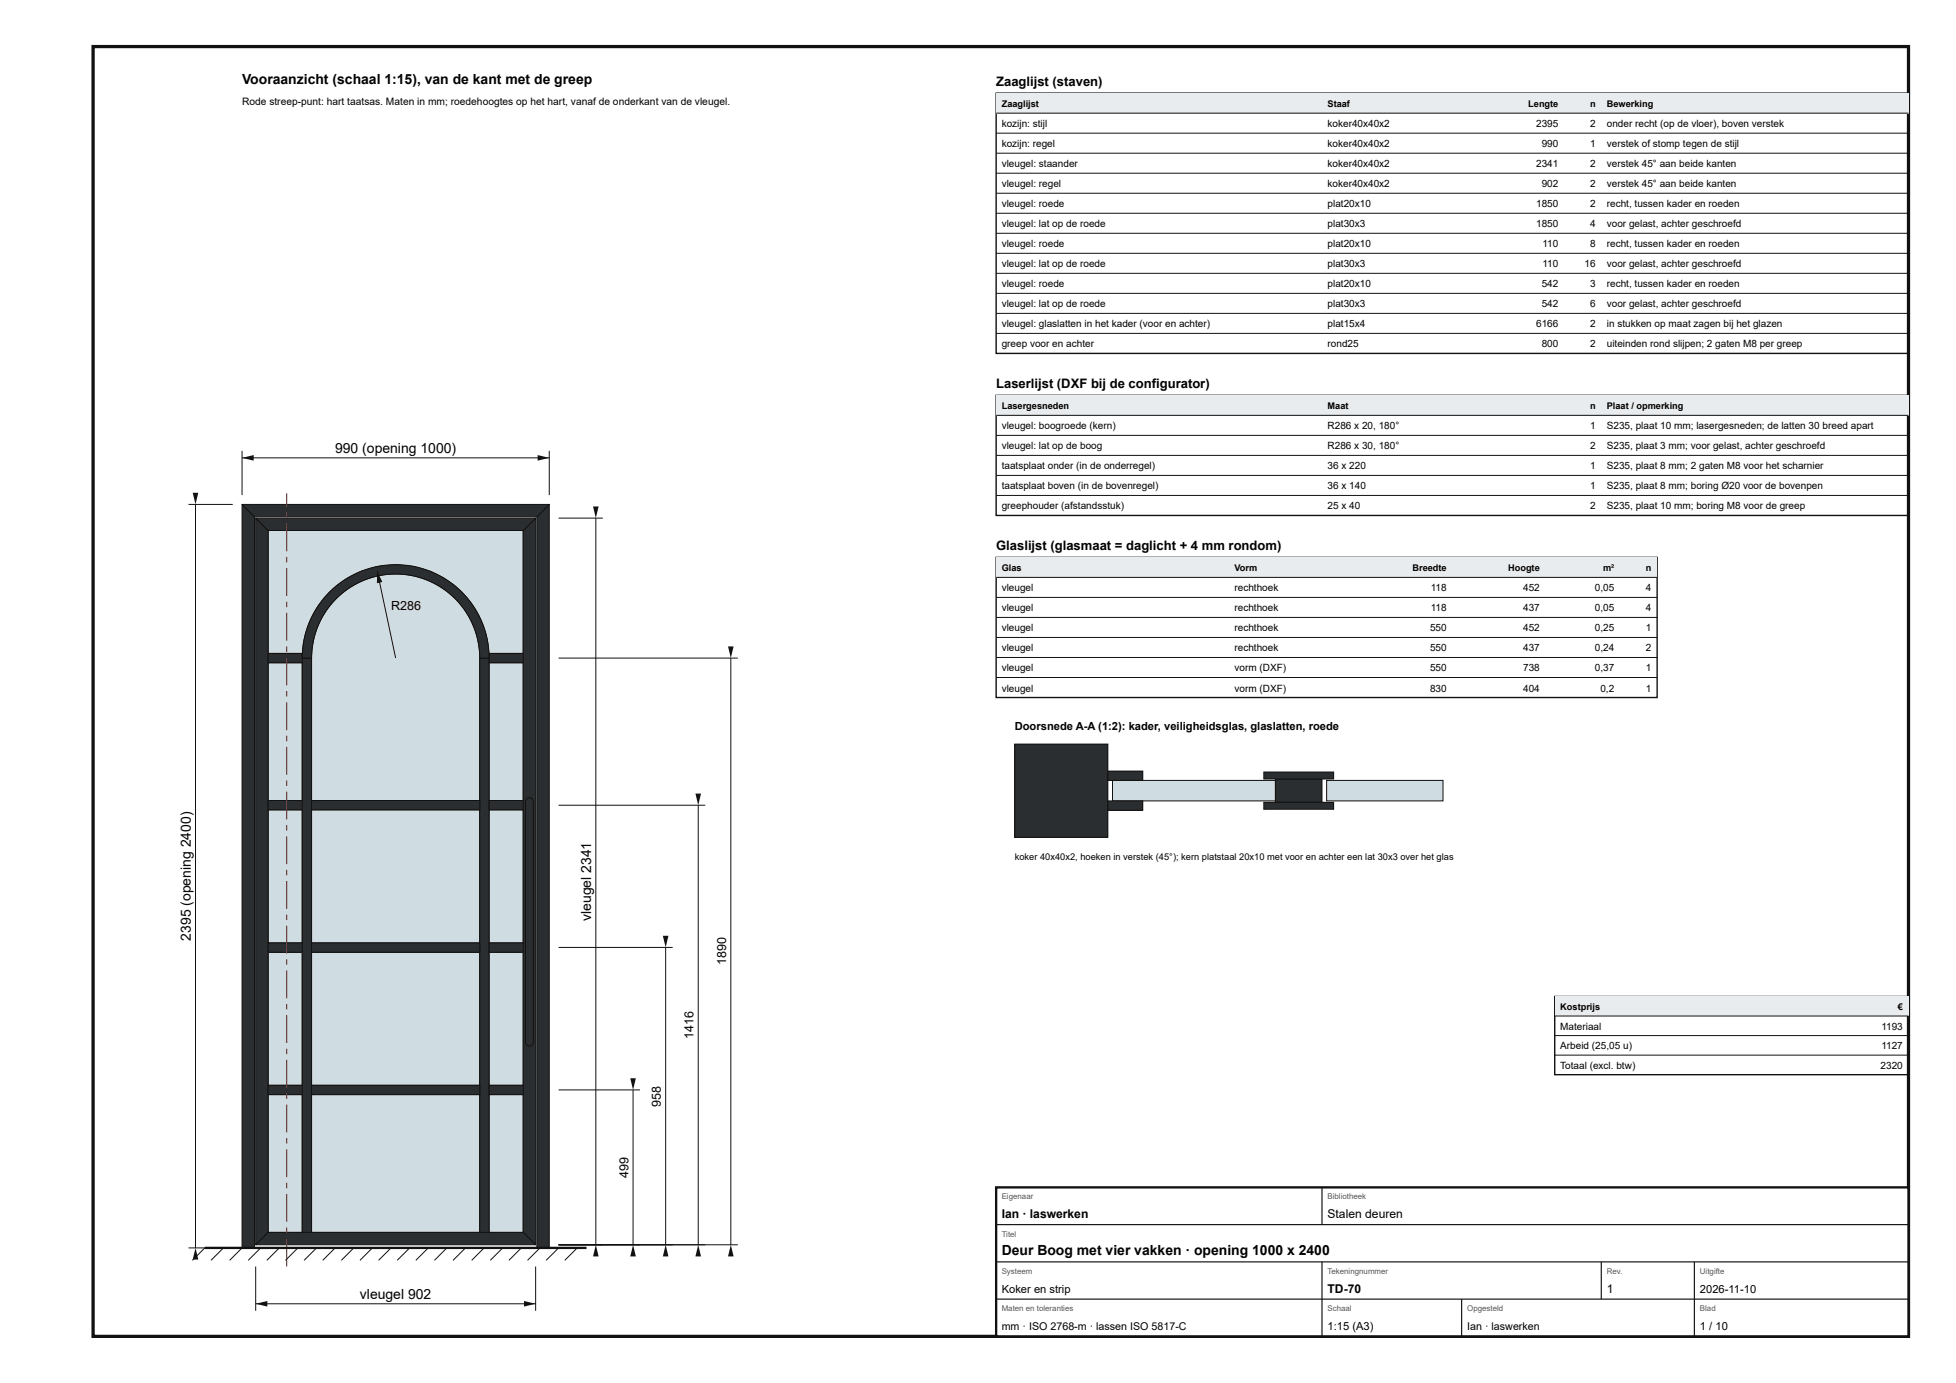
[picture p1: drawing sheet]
<svg xmlns="http://www.w3.org/2000/svg" width="420mm" height="297mm" viewBox="0 0 420 297" stroke-linecap="round" stroke-linejoin="round" font-family="sans-serif">
<defs><g id="words">
<g font-size="3">
<text x="52" y="18">Vooraanzicht (schaal 1:15), van de kant met de greep</text>
<text x="72" y="97.3">990 (opening 1000)</text>
<text x="127" y="197.8" transform="rotate(-90 127 197.8)">vleugel 2341</text>
<text x="41" y="202" transform="rotate(-90 41 202)">2395 (opening 2400)</text>
<text x="215.2" y="269.6">Deur Boog met vier vakken · opening 1000 x 2400</text>
<text x="77.3" y="279">vleugel 902</text>
</g>
<g font-size="2.8">
<text x="214" y="18.5">Zaaglijst (staven)</text>
<text x="214" y="83.4">Laserlijst (DXF bij de configurator)</text>
<text x="214" y="118.2">Glaslijst (glasmaat = daglicht + 4 mm rondom)</text>
</g>
<g font-size="2.7">
<text x="84" y="131">R286</text>
<text x="156" y="207.3" transform="rotate(-90 156 207.3)">1890</text>
<text x="149" y="223.1" transform="rotate(-90 149 223.1)">1416</text>
<text x="142" y="237.7" transform="rotate(-90 142 237.7)">958</text>
<text x="135" y="253" transform="rotate(-90 135 253)">499</text>
</g>
<g font-size="2.6">
<text x="215.2" y="261.6">Ian · laswerken</text>
<text x="285.2" y="261.6">Stalen deuren</text>
<text x="285.2" y="277.6">TD-70</text>
<text x="345.2" y="277.6">1</text>
</g>
<g font-size="2.4">
<text x="218" y="156.8">Doorsnede A-A (1:2): kader, veiligheidsglas, glaslatten, roede</text>
<text x="215.2" y="277.6">Koker en strip</text>
<text x="365.2" y="277.6">2026-11-10</text>
<text x="285.2" y="285.6">1:15 (A3)</text>
<text x="365.2" y="285.6">1 / 10</text>
</g>
<g font-size="2.3">
<text x="215.2" y="285.6">mm · ISO 2768-m · lassen ISO 5817-C</text>
<text x="315.2" y="285.6">Ian · laswerken</text>
</g>
<text font-size="2.2" x="52" y="22.5">Rode streep-punt: hart taatsas. Maten in mm; roedehoogtes op het hart, vanaf de onderkant van de vleugel.</text>
<g font-size="2.1">
<text x="215.2" y="27.3">kozijn: stijl</text>
<text x="285.2" y="27.3">koker40x40x2</text>
<text x="330" y="27.3">2395</text>
<text x="341.6" y="27.3">2</text>
<text x="345.2" y="27.3">onder recht (op de vloer), boven verstek</text>
<text x="215.2" y="31.6">kozijn: regel</text>
<text x="215.2" y="35.9">vleugel: staander</text>
<text x="285.2" y="31.6">koker40x40x2</text>
<text x="285.2" y="35.9">koker40x40x2</text>
<text x="330" y="35.9">2341</text>
<text x="331.2" y="31.6">990</text>
<text x="341.6" y="31.6">1</text>
<text x="341.6" y="35.9">2</text>
<text x="345.2" y="31.6">verstek of stomp tegen de stijl</text>
<text x="345.2" y="35.9">verstek 45° aan beide kanten</text>
<text x="215.2" y="40.2">vleugel: regel</text>
<text x="285.2" y="40.2">koker40x40x2</text>
<text x="331.2" y="40.2">902</text>
<text x="341.6" y="40.2">2</text>
<text x="345.2" y="40.2">verstek 45° aan beide kanten</text>
<text x="215.2" y="44.5">vleugel: roede</text>
<text x="285.2" y="44.5">plat20x10</text>
<text x="330" y="44.5">1850</text>
<text x="341.6" y="44.5">2</text>
<text x="345.2" y="44.5">recht, tussen kader en roeden</text>
<text x="215.2" y="48.8">vleugel: lat op de roede</text>
<text x="215.2" y="53.1">vleugel: roede</text>
<text x="285.2" y="48.8">plat30x3</text>
<text x="285.2" y="53.1">plat20x10</text>
<text x="330" y="48.8">1850</text>
<text x="331.4" y="53.1">110</text>
<text x="341.6" y="48.8">4</text>
<text x="341.6" y="53.1">8</text>
<text x="345.2" y="48.8">voor gelast, achter geschroefd</text>
<text x="345.2" y="53.1">recht, tussen kader en roeden</text>
<text x="215.2" y="57.4">vleugel: lat op de roede</text>
<text x="285.2" y="57.4">plat30x3</text>
<text x="331.4" y="57.4">110</text>
<text x="340.4" y="57.4">16</text>
<text x="345.2" y="57.4">voor gelast, achter geschroefd</text>
<text x="215.2" y="61.7">vleugel: roede</text>
<text x="285.2" y="61.7">plat20x10</text>
<text x="331.2" y="61.7">542</text>
<text x="341.6" y="61.7">3</text>
<text x="345.2" y="61.7">recht, tussen kader en roeden</text>
<text x="215.2" y="66">vleugel: lat op de roede</text>
<text x="215.2" y="70.3">vleugel: glaslatten in het kader (voor en achter)</text>
<text x="285.2" y="66">plat30x3</text>
<text x="285.2" y="70.3">plat15x4</text>
<text x="330" y="70.3">6166</text>
<text x="331.2" y="66">542</text>
<text x="341.6" y="66">6</text>
<text x="341.6" y="70.3">2</text>
<text x="345.2" y="66">voor gelast, achter geschroefd</text>
<text x="345.2" y="70.3">in stukken op maat zagen bij het glazen</text>
<text x="215.2" y="74.6">greep voor en achter</text>
<text x="285.2" y="74.6">rond25</text>
<text x="331.2" y="74.6">800</text>
<text x="341.6" y="74.6">2</text>
<text x="345.2" y="74.6">uiteinden rond slijpen; 2 gaten M8 per greep</text>
<text x="215.2" y="92.2">vleugel: boogroede (kern)</text>
<text x="285.2" y="92.2">R286 x 20, 180°</text>
<text x="341.6" y="92.2">1</text>
<text x="345.2" y="92.2">S235, plaat 10 mm; lasergesneden; de latten 30 breed apart</text>
<text x="215.2" y="96.5">vleugel: lat op de boog</text>
<text x="215.2" y="100.8">taatsplaat onder (in de onderregel)</text>
<text x="285.2" y="96.5">R286 x 30, 180°</text>
<text x="285.2" y="100.8">36 x 220</text>
<text x="341.6" y="96.5">2</text>
<text x="341.6" y="100.8">1</text>
<text x="345.2" y="96.5">S235, plaat 3 mm; voor gelast, achter geschroefd</text>
<text x="345.2" y="100.8">S235, plaat 8 mm; 2 gaten M8 voor het scharnier</text>
<text x="215.2" y="105.1">taatsplaat boven (in de bovenregel)</text>
<text x="285.2" y="105.1">36 x 140</text>
<text x="341.6" y="105.1">1</text>
<text x="345.2" y="105.1">S235, plaat 8 mm; boring Ø20 voor de bovenpen</text>
<text x="215.2" y="109.4">greephouder (afstandsstuk)</text>
<text x="285.2" y="109.4">25 x 40</text>
<text x="341.6" y="109.4">2</text>
<text x="345.2" y="109.4">S235, plaat 10 mm; boring M8 voor de greep</text>
<text x="215.2" y="127">vleugel</text>
<text x="215.2" y="131.3">vleugel</text>
<text x="265.2" y="127">rechthoek</text>
<text x="265.2" y="131.3">rechthoek</text>
<text x="307.4" y="127">118</text>
<text x="307.4" y="131.3">118</text>
<text x="327.2" y="127">452</text>
<text x="327.2" y="131.3">437</text>
<text x="342.6" y="127">0,05</text>
<text x="342.6" y="131.3">0,05</text>
<text x="353.6" y="127">4</text>
<text x="353.6" y="131.3">4</text>
<text x="215.2" y="135.6">vleugel</text>
<text x="265.2" y="135.6">rechthoek</text>
<text x="307.2" y="135.6">550</text>
<text x="327.2" y="135.6">452</text>
<text x="342.6" y="135.6">0,25</text>
<text x="353.6" y="135.6">1</text>
<text x="215.2" y="139.9">vleugel</text>
<text x="265.2" y="139.9">rechthoek</text>
<text x="307.2" y="139.9">550</text>
<text x="327.2" y="139.9">437</text>
<text x="342.6" y="139.9">0,24</text>
<text x="353.6" y="139.9">2</text>
<text x="215.2" y="144.2">vleugel</text>
<text x="215.2" y="148.5">vleugel</text>
<text x="265.2" y="144.2">vorm (DXF)</text>
<text x="265.2" y="148.5">vorm (DXF)</text>
<text x="307.2" y="144.2">550</text>
<text x="307.2" y="148.5">830</text>
<text x="327.2" y="144.2">738</text>
<text x="327.2" y="148.5">404</text>
<text x="342.6" y="144.2">0,37</text>
<text x="343.8" y="148.5">0,2</text>
<text x="353.6" y="144.2">1</text>
<text x="353.6" y="148.5">1</text>
<text x="335.2" y="221.1">Materiaal</text>
<text x="404.2" y="221.1">1193</text>
<text x="335.2" y="225.3">Arbeid (25,05 u)</text>
<text x="404.2" y="225.3">1127</text>
<text x="335.2" y="229.5">Totaal (excl. btw)</text>
<text x="404" y="229.5">2320</text>
</g>
<g font-size="2">
<text x="215.2" y="23">Zaaglijst</text>
<text x="285.2" y="23">Staaf</text>
<text x="328.3" y="23">Lengte</text>
<text x="341.6" y="23">n</text>
<text x="345.2" y="23">Bewerking</text>
<text x="215.2" y="87.9">Lasergesneden</text>
<text x="285.2" y="87.9">Maat</text>
<text x="341.6" y="87.9">n</text>
<text x="345.2" y="87.9">Plaat / opmerking</text>
<text x="215.2" y="122.7">Glas</text>
<text x="265.2" y="122.7">Vorm</text>
<text x="303.4" y="122.7">Breedte</text>
<text x="324" y="122.7">Hoogte</text>
<text x="344.4" y="122.7">m²</text>
<text x="353.6" y="122.7">n</text>
<text x="218" y="184.8">koker 40x40x2, hoeken in verstek (45°); kern platstaal 20x10 met voor en achter een lat 30x3 over het glas</text>
<text x="335.2" y="216.9">Kostprijs</text>
<text x="407.7" y="216.9">€</text>
</g>
<g font-size="1.7" fill="#555">
<text x="215.2" y="257.6">Eigenaar</text>
<text x="285.2" y="257.6">Bibliotheek</text>
<text x="215.2" y="265.6">Titel</text>
<text x="215.2" y="273.6">Systeem</text>
<text x="285.2" y="273.6">Tekeningnummer</text>
<text x="345.2" y="273.6">Rev.</text>
<text x="365.2" y="273.6">Uitgifte</text>
<text x="215.2" y="281.6">Maten en toleranties</text>
<text x="285.2" y="281.6">Schaal</text>
<text x="315.2" y="281.6">Opgesteld</text>
<text x="365.2" y="281.6">Blad</text>
</g>
</g></defs>
<path d="M20 10h390v277h-390z" fill="none" stroke="#111" stroke-width=".7" stroke-linecap="butt"/>
<path d="M57.6 235.1h7.3v29.6h-7.3z" fill="#cfdde3"/>
<path d="M57.6 235.1h7.3v29.6h-7.3z" fill="none" stroke="#111" stroke-width=".21"/>
<path d="M57.6 204.5h7.3v28.6h-7.3z" fill="#cfdde3"/>
<path d="M57.6 204.5h7.3v28.6h-7.3z" fill="none" stroke="#111" stroke-width=".21"/>
<path d="M57.6 173.9h7.3v28.6h-7.3z" fill="#cfdde3"/>
<path d="M57.6 173.9h7.3v28.6h-7.3z" fill="none" stroke="#111" stroke-width=".21"/>
<path d="M57.6 142.3h7.3v29.6h-7.3z" fill="#cfdde3"/>
<path d="M57.6 142.3h7.3v29.6h-7.3z" fill="none" stroke="#111" stroke-width=".21"/>
<path d="M105.1 235.1h7.3v29.6h-7.3z" fill="#cfdde3"/>
<path d="M105.1 235.1h7.3v29.6h-7.3z" fill="none" stroke="#111" stroke-width=".21"/>
<path d="M105.1 204.5h7.3v28.6h-7.3z" fill="#cfdde3"/>
<path d="M105.1 204.5h7.3v28.6h-7.3z" fill="none" stroke="#111" stroke-width=".21"/>
<path d="M105.1 173.9h7.3v28.6h-7.3z" fill="#cfdde3"/>
<path d="M105.1 173.9h7.3v28.6h-7.3z" fill="none" stroke="#111" stroke-width=".21"/>
<path d="M105.1 142.3h7.3v29.6h-7.3z" fill="#cfdde3"/>
<path d="M105.1 142.3h7.3v29.6h-7.3z" fill="none" stroke="#111" stroke-width=".21"/>
<path d="M66.9 235.1h36.2v29.6h-36.2z" fill="#cfdde3"/>
<path d="M66.9 235.1h36.2v29.6h-36.2z" fill="none" stroke="#111" stroke-width=".21"/>
<path d="M66.9 204.5h36.2v28.6h-36.2z" fill="#cfdde3"/>
<path d="M66.9 204.5h36.2v28.6h-36.2z" fill="none" stroke="#111" stroke-width=".21"/>
<path d="M66.9 173.9h36.2v28.6h-36.2z" fill="#cfdde3"/>
<path d="M66.9 173.9h36.2v28.6h-36.2z" fill="none" stroke="#111" stroke-width=".21"/>
<path d="M72.2 128.6a18.1 18.1 0 0 1 19.7-4 18.1 18.1 0 0 1 11.2 16.7v30.6h-36.2v-30.6a18.1 18.1 0 0 1 5.3-12.7z" fill="#cfdde3"/>
<path d="M72.2 128.6a18.1 18.1 0 0 1 19.7-4 18.1 18.1 0 0 1 11.2 16.7v30.6h-36.2v-30.6a18.1 18.1 0 0 1 5.3-12.7z" fill="none" stroke="#111" stroke-width=".21"/>
<path d="M57.6 113.9h54.8v26.4h-7.4l-.3-2.8a20.8 20.8 0 0 0-2.2-5.9 20.1 20.1 0 0 0-20.2-10.2 20.1 20.1 0 0 0-16.8 15.3l-.5 3.6h-7.4z" fill="#cfdde3"/>
<path d="M57.6 113.9h54.8v26.4h-7.4l-.3-2.8a20.8 20.8 0 0 0-2.2-5.9 20.1 20.1 0 0 0-20.2-10.2 20.1 20.1 0 0 0-16.8 15.3l-.5 3.6h-7.4z" fill="none" stroke="#111" stroke-width=".21"/>
<path d="M52 108.3l2.7 2.7v157h-2.7z" fill="#2b2e31"/>
<path d="M52 108.3l2.7 2.7v157h-2.7z" fill="none" stroke="#111" stroke-width=".21"/>
<path d="M115.3 111l2.7-2.7v159.7h-2.7z" fill="#2b2e31"/>
<path d="M115.3 111l2.7-2.7v159.7h-2.7z" fill="none" stroke="#111" stroke-width=".21"/>
<path d="M52 108.3h66l-2.7 2.7h-60.6z" fill="#2b2e31"/>
<path d="M52 108.3h66l-2.7 2.7h-60.6z" fill="none" stroke="#111" stroke-width=".21"/>
<path d="M54.9 111.3l2.7 2.6v150.8l-2.7 2.6z" fill="#2b2e31"/>
<path d="M54.9 111.3l2.7 2.6v150.8l-2.7 2.6z" fill="none" stroke="#111" stroke-width=".21"/>
<path d="M112.4 113.9l2.7-2.6v156l-2.7-2.6z" fill="#2b2e31"/>
<path d="M112.4 113.9l2.7-2.6v156l-2.7-2.6z" fill="none" stroke="#111" stroke-width=".21"/>
<path d="M54.9 267.3l2.7-2.6h54.8l2.7 2.6z" fill="#2b2e31"/>
<path d="M54.9 267.3l2.7-2.6h54.8l2.7 2.6z" fill="none" stroke="#111" stroke-width=".21"/>
<path d="M54.9 111.3h60.2l-2.7 2.6h-54.8z" fill="#2b2e31"/>
<path d="M54.9 111.3h60.2l-2.7 2.6h-54.8z" fill="none" stroke="#111" stroke-width=".21"/>
<path d="M64.9 141.3h2v123.4h-2z" fill="#2b2e31"/>
<path d="M64.9 141.3h2v123.4h-2z" fill="none" stroke="#111" stroke-width=".21"/>
<path d="M57.6 140.3h7.3v2h-7.3z" fill="#2b2e31"/>
<path d="M57.6 140.3h7.3v2h-7.3z" fill="none" stroke="#111" stroke-width=".21"/>
<path d="M57.6 233.1h7.3v2h-7.3z" fill="#2b2e31"/>
<path d="M57.6 233.1h7.3v2h-7.3z" fill="none" stroke="#111" stroke-width=".21"/>
<path d="M57.6 202.5h7.3v2h-7.3z" fill="#2b2e31"/>
<path d="M57.6 202.5h7.3v2h-7.3z" fill="none" stroke="#111" stroke-width=".21"/>
<path d="M57.6 171.9h7.3v2h-7.3z" fill="#2b2e31"/>
<path d="M57.6 171.9h7.3v2h-7.3z" fill="none" stroke="#111" stroke-width=".21"/>
<path d="M103.1 141.3h2v123.4h-2z" fill="#2b2e31"/>
<path d="M103.1 141.3h2v123.4h-2z" fill="none" stroke="#111" stroke-width=".21"/>
<path d="M105.1 140.3h7.3v2h-7.3z" fill="#2b2e31"/>
<path d="M105.1 140.3h7.3v2h-7.3z" fill="none" stroke="#111" stroke-width=".21"/>
<path d="M105.1 233.1h7.3v2h-7.3z" fill="#2b2e31"/>
<path d="M105.1 233.1h7.3v2h-7.3z" fill="none" stroke="#111" stroke-width=".21"/>
<path d="M105.1 202.5h7.3v2h-7.3z" fill="#2b2e31"/>
<path d="M105.1 202.5h7.3v2h-7.3z" fill="none" stroke="#111" stroke-width=".21"/>
<path d="M105.1 171.9h7.3v2h-7.3z" fill="#2b2e31"/>
<path d="M105.1 171.9h7.3v2h-7.3z" fill="none" stroke="#111" stroke-width=".21"/>
<path d="M70.6 127.4a20.1 20.1 0 0 1 21.9-4.7 20.1 20.1 0 0 1 12.6 18.6h-2a18.1 18.1 0 0 0-18.1-18 18.1 18.1 0 0 0-18.1 18h-2a20 20 0 0 1 5.7-13.9z" fill="#2b2e31"/>
<path d="M70.6 127.4a20.1 20.1 0 0 1 21.9-4.7 20.1 20.1 0 0 1 12.6 18.6h-2a18.1 18.1 0 0 0-18.1-18 18.1 18.1 0 0 0-18.1 18h-2a20 20 0 0 1 5.7-13.9z" fill="none" stroke="#111" stroke-width=".21"/>
<path d="M66.9 233.1h36.2v2h-36.2z" fill="#2b2e31"/>
<path d="M66.9 233.1h36.2v2h-36.2z" fill="none" stroke="#111" stroke-width=".21"/>
<path d="M66.9 202.5h36.2v2h-36.2z" fill="#2b2e31"/>
<path d="M66.9 202.5h36.2v2h-36.2z" fill="none" stroke="#111" stroke-width=".21"/>
<path d="M66.9 171.9h36.2v2h-36.2z" fill="#2b2e31"/>
<path d="M66.9 171.9h36.2v2h-36.2z" fill="none" stroke="#111" stroke-width=".21"/>
<path d="M61.5 266h.2v6h-.2zM61.5 263.6h.2v1.2h-.2zM61.5 256.4h.2v6h-.2zM61.5 254h.2v1.2h-.2zM61.5 246.8h.2v6h-.2zM61.5 244.4h.2v1.2h-.2zM61.5 237.2h.2v6h-.2zM61.5 234.8h.2v1.2h-.2zM61.5 227.6h.2v6h-.2zM61.5 225.2h.2v1.2h-.2zM61.5 218h.2v6h-.2zM61.5 215.6h.2v1.2h-.2zM61.5 208.4h.2v6h-.2zM61.5 206h.2v1.2h-.2zM61.5 198.8h.2v6h-.2zM61.5 196.4h.2v1.2h-.2zM61.5 189.2h.2v6h-.2zM61.5 186.8h.2v1.2h-.2zM61.5 179.6h.2v6h-.2zM61.5 177.2h.2v1.2h-.2zM61.5 170h.2v6h-.2zM61.5 167.6h.2v1.2h-.2zM61.5 160.4h.2v6h-.2zM61.5 158h.2v1.2h-.2zM61.5 150.8h.2v6h-.2zM61.5 148.4h.2v1.2h-.2zM61.5 141.2h.2v6h-.2zM61.5 138.8h.2v1.2h-.2zM61.5 131.6h.2v6h-.2zM61.5 129.2h.2v1.2h-.2zM61.5 122h.2v6h-.2zM61.5 119.6h.2v1.2h-.2zM61.5 112.4h.2v6h-.2zM61.5 110h.2v1.2h-.2zM61.5 105.9h.2v2.9h-.2z" fill="#b00"/>
<path d="M113.1 171.6a.84 .84 0 0 1 .9-.2 .84 .84 0 0 1 .6 .7v51.8a.84 .84 0 0 1-.9 .8 .84 .84 0 0 1-.8-.8v-51.8z" fill="#2b2e31"/>
<g fill="none" stroke="#111" stroke-width=".21">
<path d="M52 96.8v9.5M52 98.3h66M118 96.8v9.5M113.1 171.6a.84 .84 0 0 1 .9-.2 .84 .84 0 0 1 .6 .7v51.8a.84 .84 0 0 1-.9 .8 .84 .84 0 0 1-.8-.8v-51.8zM44 268l-2.7 2.7M48 268l-2.7 2.7M52 268l-2.7 2.7M56 268l-2.7 2.7M60 268l-2.7 2.7M64 268l-2.7 2.7M68 268l-2.7 2.7M72 268l-2.7 2.7"/>
<path d="M76 268l-2.7 2.7M80 268l-2.7 2.7M84 268l-2.7 2.7M88 268l-2.7 2.7M92 268l-2.7 2.7M96 268l-2.7 2.7M100 268l-2.7 2.7M104 268l-2.7 2.7M108 268l-2.7 2.7M112 268l-2.7 2.7M116 268l-2.7 2.7M120 268l-2.7 2.7"/>
<path d="M124 268l-2.7 2.7"/>
</g>
<path d="M44 268h82" fill="none" stroke="#111" stroke-width=".5"/>
<g fill="#111">
<path d="M52 98.3l2.5-.6v1.2z"/>
<path d="M115.5 97.7l2.5 .6-2.5 .6z"/>
</g>
<path d="M40.5 108.3h9.5M42 108.3v159.7M40.5 268h9.5" fill="none" stroke="#111" stroke-width=".21"/>
<g fill="#111">
<path d="M42 268l.6 2.5h-1.2z"/>
<path d="M41.4 105.8h1.2l-.6 2.5z"/>
</g>
<path d="M54.9 272v9.5M54.9 280h60.2M115.1 272v9.5" fill="none" stroke="#111" stroke-width=".21"/>
<g fill="#111">
<path d="M54.9 280l2.5-.6v1.2z"/>
<path d="M112.6 279.4l2.5 .6-2.5 .6z"/>
</g>
<path d="M120 111.3h9.5M128 111.3v156M120 267.3h9.5" fill="none" stroke="#111" stroke-width=".21"/>
<g fill="#111">
<path d="M128 267.3l.6 2.5h-1.2z"/>
<path d="M127.4 108.8h1.2l-.6 2.5z"/>
</g>
<path d="M120 234.1h17.5M136 234.1v33.2M120 267.3h17.5" fill="none" stroke="#111" stroke-width=".21"/>
<g fill="#111">
<path d="M136 267.3l.6 2.5h-1.2z"/>
<path d="M135.4 231.6h1.2l-.6 2.5z"/>
</g>
<path d="M120 203.5h24.5M143 203.5v63.8M120 267.3h24.5" fill="none" stroke="#111" stroke-width=".21"/>
<g fill="#111">
<path d="M143 267.3l.6 2.5h-1.2z"/>
<path d="M142.4 201h1.2l-.6 2.5z"/>
</g>
<path d="M120 172.9h31.5M150 172.9v94.4M120 267.3h31.5" fill="none" stroke="#111" stroke-width=".21"/>
<g fill="#111">
<path d="M150 267.3l.6 2.5h-1.2z"/>
<path d="M149.4 170.4h1.2l-.6 2.5z"/>
</g>
<path d="M120 141.3h38.5M157 141.3v126M120 267.3h38.5" fill="none" stroke="#111" stroke-width=".21"/>
<g fill="#111">
<path d="M157 267.3l.6 2.5h-1.2z"/>
<path d="M156.4 138.8h1.2l-.6 2.5z"/>
</g>
<path d="M81 122.7l4 18.6" fill="none" stroke="#111" stroke-width=".21"/>
<path d="M81 122.7l1.1 2.3-1.1 .2z" fill="#111"/>
<path d="M214 20h196v55.9h-196z" fill="none" stroke="#111" stroke-width=".3"/>
<path d="M214 20h196v4.3h-196z" fill="#e9ecee"/>
<path d="M214 24.3h196M214 28.6h196M214 32.9h196M214 37.2h196M214 41.5h196M214 45.8h196M214 50.1h196M214 54.4h196M214 58.7h196M214 63h196M214 67.3h196M214 71.6h196" fill="none" stroke="#111" stroke-width=".21"/>
<path d="M214 84.9h196v25.8h-196z" fill="none" stroke="#111" stroke-width=".3"/>
<path d="M214 84.9h196v4.3h-196z" fill="#e9ecee"/>
<path d="M214 89.2h196M214 93.5h196M214 97.8h196M214 102.1h196M214 106.4h196" fill="none" stroke="#111" stroke-width=".21"/>
<path d="M214 119.7h142v30.1h-142z" fill="none" stroke="#111" stroke-width=".3"/>
<path d="M214 119.7h142v4.3h-142z" fill="#e9ecee"/>
<path d="M214 124h142M214 128.3h142M214 132.6h142M214 136.9h142M214 141.2h142M214 145.5h142" fill="none" stroke="#111" stroke-width=".21"/>
<path d="M218 159.8h20v20h-20z" fill="#2b2e31"/>
<path d="M218 159.8h20v20h-20z" fill="none" stroke="#111" stroke-width=".21"/>
<path d="M239 167.6h35v4.4h-35z" fill="#cfdde3"/>
<path d="M239 167.6h35v4.4h-35z" fill="none" stroke="#111" stroke-width=".21"/>
<path d="M238 165.6h7.5v2h-7.5z" fill="#2b2e31"/>
<path d="M238 165.6h7.5v2h-7.5z" fill="none" stroke="#111" stroke-width=".21"/>
<path d="M238 172h7.5v2h-7.5z" fill="#2b2e31"/>
<path d="M238 172h7.5v2h-7.5z" fill="none" stroke="#111" stroke-width=".21"/>
<path d="M274 167.3h10v5h-10z" fill="#2b2e31"/>
<path d="M274 167.3h10v5h-10z" fill="none" stroke="#111" stroke-width=".21"/>
<path d="M271.5 165.8h15v1.5h-15z" fill="#2b2e31"/>
<path d="M271.5 165.8h15v1.5h-15z" fill="none" stroke="#111" stroke-width=".21"/>
<path d="M271.5 172.3h15v1.5h-15z" fill="#2b2e31"/>
<path d="M271.5 172.3h15v1.5h-15z" fill="none" stroke="#111" stroke-width=".21"/>
<path d="M285 167.6h25v4.4h-25z" fill="#cfdde3"/>
<path d="M285 167.6h25v4.4h-25z" fill="none" stroke="#111" stroke-width=".21"/>
<path d="M334 214h76v16.8h-76z" fill="none" stroke="#111" stroke-width=".3"/>
<path d="M334 214h76v4.2h-76z" fill="#e9ecee"/>
<path d="M334 218.2h76M334 222.4h76M334 226.6h76" fill="none" stroke="#111" stroke-width=".21"/>
<path d="M214 255h196v32h-196z" fill="#fff"/>
<path d="M214 255h196v32h-196z" fill="none" stroke="#111" stroke-width=".5"/>
<path d="M284 255v8M214 263h196M214 271h196M214 279h196M284 271v16M314 279v8M344 271v8M364 271v16" fill="none" stroke="#111" stroke-width=".25"/>
<use href="#words"/>
</svg>
